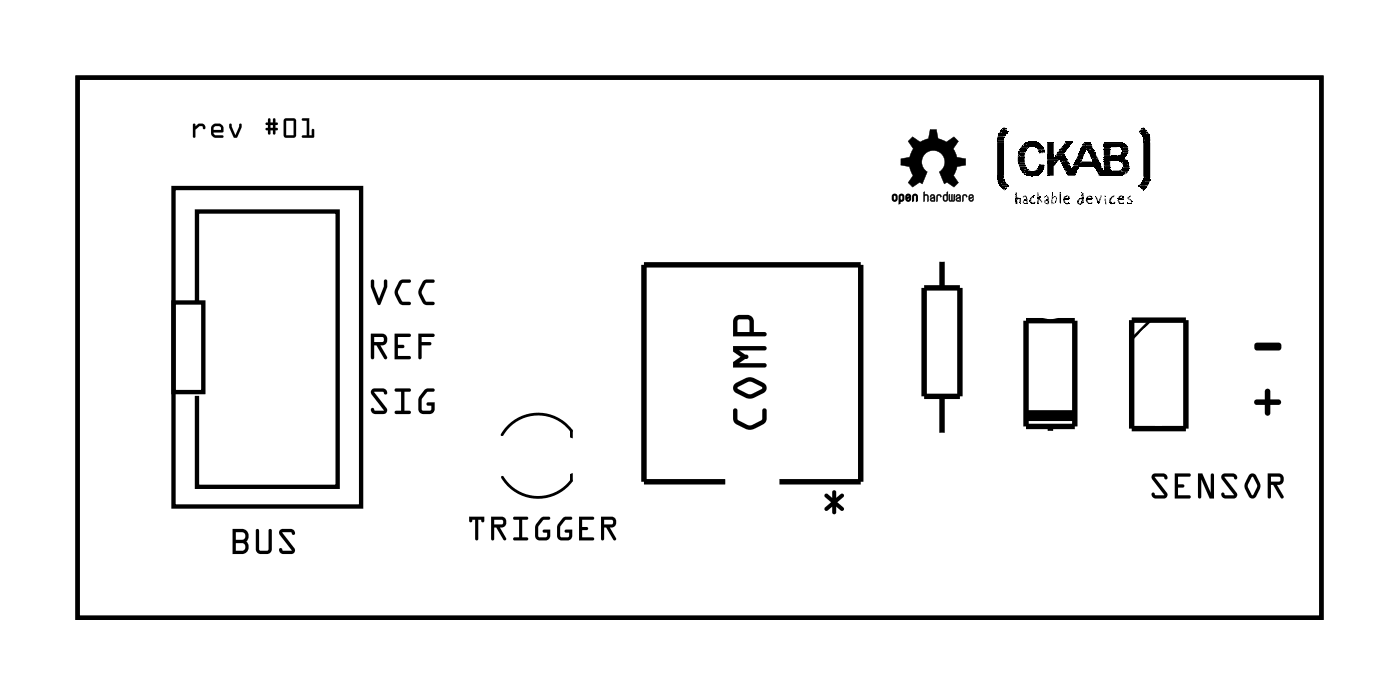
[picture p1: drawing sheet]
<svg xmlns="http://www.w3.org/2000/svg" width="66mm" height="32mm" viewBox="0 0 66 32" stroke-linecap="round" stroke-linejoin="round" font-family="sans-serif">
<path d="M3.6 3.6h58.3v25.3h-58.3zM8.1 8.8h8.8v14.9h-8.8zM8.1 14.2h1.4v4.2h-1.4zM9.2 14.2v-4.3h6.6v12.9h-6.6v-4.3" fill="none" stroke="#000" stroke-width=".2"/>
<g fill="none" stroke="#000" stroke-width=".05">
<path d="M3.6 3.6h58.3v25.3h-58.3zM41.9 9.2h.1v.2l-.1-.1zM42.2 9.1h.1l.1 .2-.1 .1h-.1l-.1 .1zM42.2 9.2h.1v.2l-.1-.1zM42.5 9.1h.1l.1 .1-.2 .2 .2-.1a.12 .12 0 0 1-.1 .1 .12 .12 0 0 1-.1-.1zM42.5 9.2h.1l-.1 .1zM42.8 9.1h.2v.3l-.1-.3-.1 .3z"/>
<circle cx="41.9" cy="9.2" r=".16"/>
</g>
<g fill="#000">
<path d="M42.8 9.1h.2v.3l-.1-.3-.1 .3zM43.3 9v.1l.2 .1v.2l-.1-.3-.1 .3zM43.6 9.1l.2 .1v.2v-.1h-.2l.1 .1h-.1l.2-.2-.1-.1-.1 .1zM43.9 9.1a.1 .1 0 0 1 .2 0 .09 .09 0 0 1 0 .1h-.1l-.1 .2zM44.5 9.1l.1 .3v-.3l.1 .3 .1-.3-.1 .3h-.2zM42.7 6.5l.1-.1 .3 .3 .4-.2 .1-.4h.3l.1 .4 .4 .2 .3-.3 .2 .2-.2 .4 .1 .4h.5v.3l-.4 .1-.2 .4 .2 .4-.2 .2-.3-.3-.1 .1-.3-.6a.54 .54 0 0 0 .2-.8 .54 .54 0 0 0-.9 0 .54 .54 0 0 0 .2 .8l-.3 .6-.1-.1-.3 .3-.2-.2 .2-.4-.2-.4-.4-.1v-.3h.4l.2-.4-.2-.4zM44.8 9.1l.2 .1v.2v-.1h-.2l.2 .1h-.2l.2-.2-.1-.1-.1 .1zM45.1 9.1a.1 .1 0 0 1 .2 0 .09 .09 0 0 1 0 .1h-.1l-.1 .2zM46.7 6.5h.3zM46.7 6.5l.4 .1zM46.7 6.6h.3zM46.7 6.6l.4 .1z"/>
<path d="M46.7 6.7h.4v1.5h-.4zM46.7 8.2h.3zM46.7 8.3h.4zM46.7 8.3l.3 .1zM46.7 8.4h.3zM46.7 8.4h.4zM46.7 6.6h.4h-.1zM46.8 8.2l.3 .1zM46.8 8.4l.3 .1zM46.8 8.5h.2zM46.8 6.3h.1zM46.8 6.3l.3 .1z"/>
<path d="M46.8 6.4h.3zM46.7 6.4h.3zM46.8 6.5h.2zM46.8 8.3h.3zM46.8 8.5l.2 .1zM46.8 8.6h.3zM46.8 8.6h.4zM46.8 6.2l.4 .1zM46.8 6.3h.4zM46.8 6.4l.3 .1zM46.8 6.5h.3zM46.8 8.3h.2z"/>
<path d="M46.8 8.6l.1 .1zM46.8 8.6h.1zM46.8 6.2h.4zM46.9 6.2h.3zM46.9 8.7h.4zM46.9 6.1h.2zM46.9 6.3h.2zM46.9 8.7l.1 .1zM46.9 6.1h.1zM46.9 8.8h.2zM46.9 6.1h.3zM46.9 6.1l.4 .1z"/>
<path d="M46.9 8.6h.3v.1zM47 6l.2 .1zM47 6.1h.2zM47 8.4h.1zM47 8.5h.1zM47 8.3l.1 .1zM47 8.5l.1 .1zM47 8.8l.1 .1zM47 8.9h.1zM47 6h.1zM47 6.4h.1zM47.1 8.7l.1 .1z"/>
<path d="M47.1 8.8h.1zM47.1 6.1h.1zM47.6 9.3h.1zM47.6 9.3h.2zM47.6 9.4h.1zM47.6 9l.2 .3h-.2zM47.6 9.5l.1-.1v.2zM47.7 7.3h.1zM47.7 7.3l.3 .1zM47.7 7.4h.3v.2h-.3zM47.7 7.2h.3v.1h-.2zM47.7 7.6h.3z"/>
<path d="M47.7 7.1h.3zM47.7 7.1l.3 .1zM47.7 7.2h.1zM47.7 7.2h.3zM47.7 7.7l.1-.1zM47.7 7.8h.4zM47.8 7l.2 .1h-.2zM47.7 7.7h.3l.1 .1zM47.8 7.8h.3zM47.8 7.8h.2zM47.8 7h.2zM47.8 7h.3z"/>
<path d="M47.8 7.7h.2zM47.8 7.7l.2 .1zM47.8 7.9h.3zM47.8 9.3h.1l-.1 .2zM47.8 7.8l.2 .1zM47.8 7.9h.1zM47.8 6.9l.1 .1zM47.8 7h.1zM47.8 7.6l.2 .1zM47.8 7.9l.2 .1zM47.9 6.9h.3l-.1 .1zM47.9 7h.1z"/>
<path d="M47.9 6.8l.4 .1zM47.9 7.9h.1zM47.9 8h.1zM47.9 6.8h.9zM47.9 8h.2zM47.9 8l.1 .1zM47.9 6.9l.1 .1zM47.9 8.1h.7zM47.9 9.2h.1zM48 7.9h.2zM48 8.1h.1zM48 9.4v.1h-.1z"/>
<path d="M48 6.7l.2 .1h-.2h-.1zM48 7.9h.1zM48 7.9h.1l-.1 .1zM48 6.7h.1zM48 7h.1zM48 8.1l.1 .1zM48 9.5h.2zM48 8h.2zM48 9.2h.1l.1 .2zM48 6.7h.7zM48 8l.2 .1zM48 9.4h.1z"/>
<path d="M48.1 6.8h.6zM48.1 7.9l.1 .1zM48.1 8h.1zM48.1 6.8h.7zM48.1 8.1h.4zM48.1 6.7h.6zM48.1 8.2h.5zM48.1 6.7h.1zM48.1 8.1h.5zM48.1 8.2h.4zM48.1 9.4l.1 .1zM48.2 6.7l.6 .1z"/>
<path d="M48.2 6.8h.6zM48.2 8.1l.4 .1zM48.2 6.7l.5 .1zM48.2 8h.1zM48.2 8.1h.3zM48.2 8.2h.4zM48.2 6.7h.2zM48.2 6.6l.4 .1zM48.3 6.6h.1zM48.2 8h.3zM48.3 9.5h.1zM48.3 8l.3 .1z"/>
<path d="M48.3 9.3h.1zM48.3 9.3v.2zM48.3 9.2h.1zM48.4 9.5v.1zM48.4 9.5h.1zM48.4 9.2h.1zM48.4 6.7h.3zM48.5 6.8v.1zM48.5 6.9h.1zM48.5 8h.1zM48.5 6.9h.4zM48.5 8.1h.3z"/>
<path d="M48.5 8.2h.1zM48.6 6.8l.3 .1zM48.6 7.9l.1 .1zM48.6 8h.1zM48.6 6.9l.3 .1zM48.6 8.1l.1 .1zM48.6 8.2h.1zM48.6 7h.3h.1zM48.6 7.9h.3zM48.6 7.9h.2h-.2zM48.6 8h.2zM48.6 8.1h.2z"/>
<path d="M48.6 8.1h.1zM48.6 9l.1 .2zM48.6 9.2h.2zM48.6 9.3h.1zM48.6 9.3l.2 .1zM48.7 6.9h.2zM48.7 7h.2zM48.7 7.8l.2 .1zM48.7 7.9h.2zM48.7 8.1h.1zM48.6 9.4l.1 .1zM48.7 7.8h.3z"/>
<path d="M48.7 7.8h.3v.1zM48.7 8h.1zM48.7 9.2l.1 .1zM48.7 7.1h.1zM48.7 7.1l.1 .1zM48.7 7.2h.1zM48.7 7.7l.3 .1h-.3zM48.7 7.8h.2zM48.7 8l.1 .1zM48.7 7l.1 .1zM48.7 9.2h.1zM48.7 7.1h.3z"/>
<path d="M48.8 7.1l.2 .1zM48.8 7.9h.1zM48.8 8h.1zM48.8 7.1l.1 .1zM48.8 9.4v.1zM48.8 7l.2 .1zM48.9 7.1h.1zM48.9 9.2l.1 .1zM49 9.4v.1zM49 9.3l.1 .1zM49 9.4h.1zM49.1 6.7h.1z"/>
<path d="M49.1 6.7h.3zM49.1 6.7h.3v.5h-.3zM49.1 7.2h.2zM49.1 7.2l.3 .1zM49.1 7.3h.2zM49.1 7.3h.3zM49.1 7.4h.8zM49.1 7.4h.6zM49.1 7.4h.5zM49.1 7.4l.5 .1zM49.1 7.5h.5l-.1 .1-.4-.1zM49.1 7.5l.3 .1z"/>
<path d="M49.1 7.6h.3zM49.1 7.6h.4zM49.1 7.6l.4 .1zM49.1 7.7h.4l-.1 .1v.4h-.3zM49.1 8.2h.1zM49.1 9.2v.2zM49.1 9.4l.1 .1-.1 .1zM49.2 6.7h.1zM49.3 9.3v.3zM49.3 7.3h.1zM49.3 9.2h.1l-.1 .1zM49.3 9.5h.1z"/>
<path d="M49.4 7.3h.4zM49.4 7.3h.1zM49.4 9.2h.1zM49.5 7.3l.3 .1zM49.5 9.2v.1zM49.5 9.3v.1zM49.5 7.2h.4l-.1 .1h-.3zM49.6 7.2h.3zM49.6 7.3h.3zM49.6 7.1h.1zM49.6 7h.2l-.2 .1zM49.6 7.4h.4z"/>
<path d="M49.6 7.5h.1zM49.7 7h.3zM49.7 7.1h.1zM49.7 7.5h.2zM49.7 9v.5zM49.7 7h.1zM49.7 7.4l.3 .1zM49.7 7.1l.1 .1zM49.7 7.4h.2zM49.7 7.6h.1zM49.7 7.5l.2 .1zM49.8 6.9l-.1 .1z"/>
<path d="M49.8 7.1h.1zM49.8 6.9h.2zM49.8 7l.1 .1zM49.8 7.3h.1zM49.8 7.6h.2zM49.8 7.7h.2zM49.8 6.8l.1 .1zM49.8 7h.1zM49.8 7.3l.1 .1zM49.8 7.7h.3zM49.8 7l.2 .1zM49.8 7.6l.1 .1z"/>
<path d="M49.8 7.8h.4zM49.8 6.8h.2zM49.8 6.9h.3zM49.8 7.1l.1 .1zM49.8 7.7l.4 .1zM49.8 9.3l.1 .1zM49.8 9.4l.2 .1h-.1zM49.9 6.8h.1zM49.9 7.8h.2zM49.9 7.8l.2 .1h-.2zM49.9 7.2v.1zM49.9 9.2v.1z"/>
<path d="M49.9 9.3h.1zM49.9 9.3h.2zM49.9 6.9h.1zM49.9 7.9h.1zM49.9 7.9l.1 .1zM49.9 9.5h.2zM49.9 6.7h.2l-.2 .1zM49.9 6.7l.1 .1zM49.9 7h.1zM49.9 7.5l.2 .1zM49.9 9.2h.1zM49.9 6.6l.4 .1z"/>
<path d="M49.9 6.8h.2zM49.9 6.9l.1 .1zM49.9 7.6l.2 .1zM50 6.7h.1zM50 6.8h.1zM50 6.8l.1 .1zM50 7.7h.1zM50 8h.1zM50 8.1h.3zM50 8.1h.4zM50 9.2h.1zM50 6.7h.2z"/>
<path d="M50 6.9h.1zM50 7.9h.5zM50 8h.5zM50 8l.5 .1zM50 7.6h.1zM50 8.1l.4 .1zM50 9.3h.1zM50 8.2h.4zM50.1 6.7v.1zM50.1 7.6v.1zM50.1 7.9h.4zM50.1 7.9l.4 .1z"/>
<path d="M50.1 9.2v.1zM50.1 6.7h.2zM50.1 8h.4zM50.1 6.7h.1zM50.1 6.8h.1zM50.1 7.9h.1zM50.3 7.8h.1zM50.3 7.8l.2 .1zM50.3 7.9h.1zM50.3 7.8h.2zM50.3 7.7h.8zM50.3 7.7h1.3z"/>
<path d="M50.3 7.7l1.1 .1zM50.3 8.1h.1zM50.4 7.6h.3zM50.4 7.6h.2zM50.3 7.7l.3-.1zM50.4 7.8h.1zM50.4 7.5l.3 .1zM50.4 7.6h.8zM50.4 7.9h.1zM50.4 7.5h.2zM50.4 7.8h.2zM50.4 7.4h.1z"/>
<path d="M50.5 7.4h.1zM50.5 7.8h.1zM50.5 9.4l.1 .1zM50.5 9.5h.1h-.1zM50.5 7.2h.3zM50.5 7.2h.3v.1l-.1 .1h-.2zM50.5 7.4h.2zM50.5 7.4l.2 .1zM50.5 7.5h.2zM50.5 7.8h1zM50.5 9.4l.1-.1v.1zM50.5 9.5l.2 .1z"/>
<path d="M50.6 7.2h.1zM50.6 7.4h.1zM50.6 7.5h.1zM50.6 7.8h1zM50.6 9.3h.2zM50.6 7.1h.2zM50.6 7.1l.2 .1zM50.6 7.8h.7zM50.6 7l.1 .1zM50.6 7h.2zM50.6 7h.3zM50.7 7h.2z"/>
<path d="M50.7 7.1h.1zM50.7 7.6l.4 .1zM50.6 9.3h.1zM50.6 9.5h.1zM50.7 7.7h.5zM50.7 6.8l.1 .1zM50.7 7l.1 .1zM50.7 7.2h.1zM50.7 9.2l.1 .1zM50.7 9.3h.1zM50.7 9.3h.1v.2zM50.7 9.5h.1z"/>
<path d="M50.7 6.8h.5zM50.7 6.9h.3zM50.7 7h.1zM50.7 6.8h.1zM50.7 6.8h.2zM50.7 6.9h.1zM50.7 7.6h.8zM50.7 9l.1 .2h-.1zM50.8 7.6h.3zM50.8 7.6l.4 .1zM50.8 6.7h.3zM50.8 6.7h.1z"/>
<path d="M50.8 7.1h.1zM50.8 6.9h.2zM50.8 7h.1zM50.8 6.8h.4v.1zM50.9 6.8h.2zM50.9 6.9l.1 .1zM50.9 6.7h.1zM50.9 6.8h.3zM50.9 9.3l.2 .2h-.1zM50.9 6.7l.2 .1zM50.9 9.3h.1zM50.9 9.3h.2z"/>
<path d="M50.9 6.7h.2zM51 7h.2zM51 7h.1zM51 7h.3zM51 6.7h.1zM51 7.1h.3zM51 7.1h.1zM51 9.3h.2zM51 9.5h.2zM51 6.9h.2zM51 6.9l.2 .1zM51 7.1l.3 .1z"/>
<path d="M51 9.5l.2 .1zM51 7l.3 .1zM51 7.2h.3zM51 7.2l.4 .1zM51.1 7.1h.2zM51 9.2h.1zM51.1 7.2h.2zM51.1 7.2l.2 .1zM51.1 7.3h.3zM51.1 7.3h.3l.1 .1h-.4zM51.1 9.5h.1zM51.1 9.2h.1z"/>
<path d="M51.1 7h.2zM51.1 7.4h.1zM51.1 7.4h.2zM51.1 9.2l.1 .1zM51.1 9.3h.1zM51.2 7.4h.1zM51.2 7.7h.4zM51.2 7.5h.2zM51.2 7.5l.3 .1zM51.2 7.6l.3 .1zM51.2 7.5h.3zM51.2 7.6h.3z"/>
<path d="M51.3 7.6h.3zM51.3 7.7h.3zM51.3 7.4l.1 .1zM51.3 7.8h.2zM51.3 7.4l.2 .1zM51.3 7.8l.1 .1zM51.3 7.9h.4zM51.4 7.9h.1zM51.4 7.9h.3zM51.4 9.2l.1 .2zM51.4 7.5h.1zM51.4 7.7l.2 .1z"/>
<path d="M51.4 7.9l.3 .1zM51.4 8h.2zM51.4 8h.6zM51.4 8h.3zM51.4 7.8h.2v.1zM51.4 8l.6 .1zM51.4 8.1h.2h-.1zM51.4 9.4l.1 .1zM51.4 9.5h.1zM51.5 8.1h1zM51.5 8.2h.1zM51.5 7.8h.1z"/>
<path d="M51.5 7.9h.2zM51.5 9.3v.2zM51.6 8.1h1zM51.6 8.2h1zM51.6 9.2v.1zM51.6 8.2h1.1zM51.6 8.1l1 .1zM51.6 8.2h.9zM51.6 8h.2zM51.7 8h.3zM51.7 6.7h.6zM51.7 6.7h.9z"/>
<path d="M51.7 6.7h.9l-.9 .1zM51.7 6.8h1zM51.7 6.8h1.1zM51.7 6.8l.8 .1zM51.7 6.9h.3zM51.7 6.9h.3v.1zM51.7 7h.3zM51.7 7h.3v.3h-.3zM51.7 7.3h.7zM51.7 7.4h.8zM51.7 7.4l1 .1zM51.7 7.5h.8z"/>
<path d="M51.7 7.5h.9zM51.7 7.5h1.1zM51.7 7.5h1zM51.7 7.6h.3zM51.7 7.6h.3v.1h-.2zM51.7 7.8h.3zM51.7 7.9h.3zM51.8 7.3h.3zM51.8 7.7h.2v.1h-.2zM51.8 7.8h.2v.1zM51.8 7.9l.2 .1zM51.8 6.7l1 .1z"/>
<path d="M51.8 7.3l.2 .1zM51.8 8h.2zM51.8 9.3l.1 .3h-.1zM52 6.9h.3zM52 8h.1zM52 9.5h.1zM52 7.3l.7 .1zM52 8h.5zM52 9.3h.1v.2h-.1zM52 9.5h.2zM52.1 8l.3 .1zM52.1 9.5h.1z"/>
<path d="M52.1 9.2v.1zM52.1 7.3h.6zM52.1 7.3h.2zM52.1 9.2h.1zM52.2 9.5h.1zM52.3 7.3h.1zM52.4 6.7h.2zM52.4 6.9h.5zM52.4 9.3h.1zM52.4 9.3h.3zM52.4 9.4l.1 .1zM52.4 7.3h.1z"/>
<path d="M52.4 7.5l.5 .1zM52.4 8l.1 .1zM52.5 7.3h.1zM52.5 9.5h.1zM52.5 9.5h.2zM52.5 6.9h.1zM52.5 7.2l.1 .1zM52.5 6.8l.3 .1zM52.5 7.4h.1zM52.5 7.5h.1zM52.5 7.6h.1zM52.5 8.1h.1z"/>
<path d="M52.5 9.2h.1l-.2 .1zM52.5 9.5l.1 .1zM52.5 6.9l.3 .1zM52.5 7.2h.2zM52.1 8l.5-.1zM52.5 8l.1 .1zM52.5 8.2h.1zM52.5 9.3h.1zM52.6 7.9h.3zM52.6 8h.3zM52.6 6.9l.3 .1zM52.6 7h.3z"/>
<path d="M52.6 7.5h.1zM52.6 7l.3 .1zM52.6 7.1h.3zM52.6 7.2h.3zM52.6 7.5h.2zM52.6 8.1h.1zM52.6 6.7h.1zM52.6 7h.2zM52.6 7.6h.3v.1h-.3zM52.6 7.9l.3 .1zM52.6 8.1h.3zM52.6 9.2h.1z"/>
<path d="M52.6 9.5h.1zM52.6 7.1l.3 .1h-.3zM52.6 7.3h.1zM52.6 7.3h.2zM52.6 7.6h.3zM52.6 7.7l.3 .1zM52.6 7.8h.3l-.2 .1zM52.6 8.1l.1 .1zM52.6 9.3l.1-.1v.1zM52.7 7.3h.1zM52.7 7.6h.2zM52.7 8h.2z"/>
<path d="M52.7 8.1v.1zM52.7 7.5h.1zM52.7 6.8h.1zM52.7 7.2l.1 .1zM52.7 8.1h.1zM52.8 9.5h.1zM52.8 9.5h.2zM52.9 9.2h.1l-.1 .1zM52.9 9.3l.2 .1zM52.9 9.2h.1zM53 9.4l.1 .1zM53.4 8.7h.1z"/>
<path d="M53.4 6.1l.3 .1zM53.4 6.2h.3h-.3zM53.4 8.7h.3zM53.4 8.7l.1 .1zM53.4 8.6h.3zM53.4 6.1h.2zM53.5 6.2h.3v.1zM53.5 6.2l.2 .1zM53.5 6.1h.2zM53.5 6.2h.3zM53.5 6.3h.3zM53.5 6.3h.2z"/>
<path d="M53.5 8.6h.2zM53.5 8.8h.2zM53.5 6l.2 .1zM53.5 6.1h.1zM53.5 8.6h.4zM53.5 8.6h.3zM53.5 8.7h.2zM53.5 8.7l.1 .1zM53.5 6.3l.1 .1zM53.5 8.5h.2zM53.5 8.8l.1 .1zM53.5 8.5h.4z"/>
<path d="M53.6 6.4h.3zM53.6 8.4h.3zM53.5 6h.2zM53.6 6.5h.3zM53.6 6.6h.3zM53.6 6.7h.3zM53.6 6.7h.3v1.6h-.3zM53.6 8.4h.1zM53.6 8.9h.1zM53.6 6.4h.1zM53.6 6.4l.3 .1zM53.6 6.5h.3v.1h-.3z"/>
<path d="M53.6 8.3h.1zM53.6 8.4l.3 .1zM53.6 8.5h.3zM53.6 6.3l.3 .1zM53.6 8.7l.1 .1zM53.7 6.1l.1 .1zM53.7 6.6l.2 .1zM53.7 8.3l.2 .1zM53.7 6.6h.2zM53.7 8.4h.2zM53.7 6.4h.2zM53.7 8.6h.1z"/>
<path d="M53.7 8.7h.1zM53.7 6.3h.2zM53.7 8.6l.1 .1zM53.8 6.3h.1zM58.8 18.7h.5v-.4a.13 .13 0 0 1 .1-.1 .13 .13 0 0 1 .1 .1v.4h.4a.13 .13 0 0 1 .1 .1 .13 .13 0 0 1-.1 .2h-.4v.3a.13 .13 0 0 1-.1 .2 .13 .13 0 0 1-.1-.2v-.3h-.4zM58.8 16.1l1.1-.1a.19 .19 0 0 1 .2 .2 .19 .19 0 0 1-.2 .2h-1l-.1-.1zM38.7 23.1h.1l.2 .2v-.2a.09 .09 0 0 1 .1-.1 .09 .09 0 0 1 .1 .1v.2l.2-.2a.09 .09 0 0 1 .1 0 .1 .1 0 0 1 0 .2l-.3 .2 .3 .3a.09 .09 0 0 1 0 .1 .09 .09 0 0 1-.1 0l-.2-.2v.3a.09 .09 0 0 1-.1 .1 .09 .09 0 0 1-.1-.1v-.3l-.2 .2a.09 .09 0 0 1-.1 0 .09 .09 0 0 1 0-.1l.3-.3-.3-.2z"/>
<path d="M9.1 5.8l.1 .1 .1-.1a.22 .22 0 0 1 .2 0 .22 .22 0 0 1 .1 .2l-.1 .1v-.2h-.1l-.2 .2v.3l-.1 .1zM9.1 5.8v.6h.1v-.3l.2-.2 .2 .1a.16 .16 0 0 0 0-.1 .16 .16 0 0 0-.1-.1l-.3 .1-.1-.1zM9.9 5.9l.2-.1 .3 .1 .1 .3h-.5l.1 .1h.3l.1 .1-.4 .1-.1-.1zM9.9 5.9l.1 .5 .1 .1 .4-.1-.1-.1h-.3l-.1-.1h.5l-.1-.3-.3-.1zM10 6v.1h.4l-.1-.2zM10 6l.3-.1 .1 .2h-.4zM10.8 5.8h.1l.1 .5 .2-.5h.1l-.2 .6h-.2l-.2-.4zM10.8 5.8l.1 .6h.2l.2-.6h-.1l-.2 .5-.1-.5zM12.6 5.6h.1v.1h.1v-.1l.1-.1v.2l.1 .1-.1 .1v.1h.1l-.1 .1v.2h-.1v-.2h-.1v.2h-.1v-.2h-.2l.2-.1v-.1l-.2-.1 .2-.1zM12.6 5.6v.1l-.2 .1 .2 .1v.1l-.2 .1h.2v.2l.1-.2h.1l.1 .2v-.2l.1-.1h-.1v-.1l.1-.1-.1-.1v-.2l-.1 .2h-.1v-.1zM12.7 5.9v.1h.1v-.1zM12.7 5.9h.1v.1h-.1zM13.3 5.6l.5-.1 .1 .1v.7l-.1 .1h-.5zM13.3 5.6v.8h.5l.1-.1v-.7l-.1-.1zM13.4 5.7v.6h.4v-.6zM13.4 5.7h.4v.6h-.4zM14.2 5.6l.3-.1v.8h.1v-.2l.1-.1v.5l-.6-.1 .1-.1h.2v-.6h-.2zM14.2 5.6v.1h.2v.6h-.2l-.1 .1h.6v-.4l-.1 .1v.2h-.1v-.8z"/>
<path d="M9.1 5.8l.1 .1 .1-.1a.22 .22 0 0 1 .2 0 .22 .22 0 0 1 .1 .2l-.2-.1-.2 .2v.3l-.1 .1zM9.9 5.9l.2-.1 .3 .1 .1 .3h-.5l.1 .1h.3l.1 .1-.4 .1-.1-.1zM10 6v.1h.4l-.1-.2zM10.8 5.8h.1l.1 .5 .2-.5h.1l-.2 .6h-.2zM12.6 5.6h.1v.1h.1l.1-.2v.2l.1 .1-.1 .1v.1h.1l-.1 .1v.2l-.1-.2h-.1l-.1 .2v-.2h-.2l.2-.1v-.1l-.2-.1 .2-.1zM12.7 5.9v.1h.1v-.1zM13.3 5.6l.5-.1 .1 .1v.7l-.1 .1h-.5zM13.4 5.7v.6h.4v-.6zM14.2 5.6l.3-.1v.8h.1v-.2l.1-.1v.5l-.6-.1 .1-.1h.2v-.6h-.2z"/>
<path d="M17.4 18.2h.5l.2 .1v.2l-.2-.2-.4 .1 .6 .8-.1 .2h-.4l-.2-.1 .1-.2 .1 .1h.4l-.6-.7zM17.4 18.2v.3l.6 .7h-.4l-.1-.1-.1 .2 .2 .1h.4l.1-.2-.6-.8 .5-.1 .1 .2v-.2l-.2-.1zM18.5 18.2h.8l-.1 .1h-.2v.9h.2v.2l-.7-.1v-.1h.3v-.9h-.3zM18.5 18.2v.1h.3v.9h-.3v.1l.7 .1v-.2h-.2v-.9h.2l.1-.1zM19.9 18.3l.2-.1h.3l-.1 .1-.3 .1-.2 .3v.5h.4v-.2h-.2v-.1l.4-.1v.4l-.2 .2h-.5l-.1-.2v-.6zM19.9 18.3a.8 .8 0 0 0-.2 1.1h.5l.2-.2v-.4h-.3l-.1 .2h.2v.2h-.4v-.6l.2-.2 .4-.1-.3-.1z"/>
<path d="M17.4 15.6h.5a.28 .28 0 0 1 .2 .3 .28 .28 0 0 1-.3 .3l.3 .6h-.1l-.4-.6h-.1v.5l-.1 .1zM17.4 15.6v1.2l.1-.1v-.5h.1l.4 .6h.1l-.3-.6a.28 .28 0 0 0 .4-.3 .28 .28 0 0 0-.3-.3zM17.5 15.8v.2h.5l-.1-.2zM17.5 15.8h.4l.1 .2h-.5zM18.5 15.6l.8 .1-.1 .1h-.6v.3l.4 .1-.4 .1v.4h.6v.1h-.7zM18.5 15.6v1.2h.7v-.1h-.6v-.4l.4-.1-.4-.1v-.3h.6l.1-.1zM19.6 15.6h.7l.1 .1-.1 .1h-.5v.2h.3l.1 .1-.1 .1h-.3v.5l-.1 .1-.1-.1zM19.6 15.6v1.1l.1 .1 .1-.1v-.5h.3l.1-.1-.1-.1h-.3v-.2h.5l.1-.1-.1-.1z"/>
<path d="M17.4 13.1h.1v.3l.3 .6 .2-.6v-.3h.1v.3l-.3 .9-.1-.1-.3-.8zM17.4 13.1v.3l.3 .8 .1 .1 .3-.9v-.3h-.1v.3l-.2 .6-.3-.6v-.3zM18.7 13.2l.2-.1h.4l-.1 .1-.3 .1-.2 .4 .2 .4h.3v.2h-.4l-.3-.5v-.2zM18.7 13.2l-.2 .3a.71 .71 0 0 0 .3 .8h.4l.1-.1-.4-.1-.2-.5 .2-.3 .4-.1-.4-.1zM19.8 13.2l.2-.1h.4l-.1 .1-.3 .1-.2 .4 .2 .4h.3v.2h-.4l-.3-.5v-.2zM19.8 13.2l-.2 .3a.71 .71 0 0 0 .3 .8h.4l.1-.1-.4-.1-.2-.5 .2-.3 .4-.1-.4-.1z"/>
<path d="M17.4 18.2h.5l.2 .1v.2l-.1-.1h-.5l.6 .8-.1 .2h-.4l-.2-.1 .1-.2 .1 .1h.4l-.6-.7zM18.5 18.2h.8l-.1 .1h-.2v.9h.2v.2l-.7-.1v-.1h.3v-.9h-.3zM19.9 18.3l.2-.1 .3 .1-.4 .1-.2 .2v.6h.4v-.2h-.2v-.1l.4-.1v.4l-.2 .2h-.4l-.1-.1-.1-.1a.82 .82 0 0 1 .3-.9z"/>
<path d="M17.4 15.6h.5a.28 .28 0 0 1 .2 .3 .28 .28 0 0 1-.3 .3l.3 .6h-.1l-.4-.6h-.1v.5l-.1 .1zM17.5 15.8v.2h.5l-.1-.2zM18.5 15.6l.8 .1-.1 .1h-.6v.3l.4 .1-.4 .1v.4h.6v.1h-.7zM19.6 15.6h.7l.1 .1-.1 .1h-.5v.2h.3l.1 .1-.1 .1h-.3v.5l-.1 .1-.1-.1z"/>
<path d="M17.4 13.1h.1v.3l.3 .6 .2-.6v-.3h.1v.3l-.3 .9-.1-.1-.3-.8zM18.7 13.2l.2-.1h.4l-.1 .1-.3 .1-.3 .4 .3 .4h.3l.1 .1-.1 .1a.55 .55 0 0 1-.7-.6zM19.8 13.2l.2-.1h.4l-.1 .1-.3 .1-.2 .4 .2 .4h.3l.1 .1-.1 .1a.55 .55 0 0 1-.7-.6z"/>
<path d="M41.8 9.2a.16 .16 0 0 0 .3 0 .16 .16 0 0 0-.3 0zM41.9 9.2h.1v.2l-.1-.1z"/>
<path d="M42.2 9.1l-.1 .4 .1-.1h.1l.1-.1-.1-.2zM42.2 9.2h.1v.2l-.1-.1z"/>
<path d="M42.5 9.1v.2a.12 .12 0 0 0 .1 .1 .12 .12 0 0 0 .1-.1l-.2 .1 .2-.2-.1-.1zM42.5 9.2h.1l-.1 .1z"/>
<path d="M43.3 9v.1l.2 .1v.2v.1l-.1-.3-.1 .3zM43.3 9v.4l.1-.3 .1 .3v-.2l-.2-.1z"/>
<path d="M43.6 9.1h.2v.3v.1v-.2l-.2 .1h.2h-.2v-.1l.2-.1h-.1l-.1 .1zM43.6 9.1v.1l.1-.1 .1 .1-.2 .1v.1h.1l-.1-.1h.2v.1v-.2z"/>
<path d="M43.9 9.1h.2v.1h-.1l-.1 .3zM43.9 9.1v.3l.1-.2h.1l-.1-.1z"/>
<path d="M44.2 9.1h.2v-.1v.3a.11 .11 0 0 1-.1 .1 .11 .11 0 0 1-.1-.1zM44.3 9.2v.1v.1l.1-.2z"/>
<path d="M44.2 9.1h.2v-.1v.3a.12 .12 0 0 1-.1 .1 .12 .12 0 0 1-.1-.1zM44.2 9.1v.3h.2v-.4v.1zM44.3 9.2l-.1 .1 .1 .1 .1-.2zM44.3 9.2h.1l-.1 .2h-.1z"/>
<path d="M44.5 9.1l.1 .3v-.3l.1 .3 .1-.3-.1 .3h-.2zM44.5 9.1v.3h.2l.1-.3-.1 .3-.1-.3v.3z"/>
<path d="M42.7 6.5l-.1 .1 .2 .4-.2 .4h-.4v.3l.4 .1 .2 .4-.2 .4 .2 .2 .3-.3 .1 .1 .3-.6a.55 .55 0 0 1-.2-.7 .55 .55 0 0 1 .7-.2 .55 .55 0 0 1 .3 .7l-.3 .2 .3 .6 .1-.1 .3 .3 .2-.2-.2-.4 .1-.4 .5-.1v-.3h-.5l-.1-.4 .2-.4-.2-.2-.3 .3-.4-.2-.1-.4h-.3l-.1 .4-.4 .2-.3-.3zM42.7 6.5l.1-.1 .3 .3 .4-.2 .1-.4h.3l.1 .4 .4 .2 .3-.3 .2 .2-.2 .4 .1 .4h.5v.3l-.4 .1-.2 .4 .2 .4-.2 .2-.3-.3-.1 .1-.3-.5a.54 .54 0 0 0 .2-.9 .54 .54 0 0 0-.9 0 .54 .54 0 0 0 .2 .9l-.3 .5-.1-.1-.3 .3-.2-.2 .2-.4-.2-.4-.4-.1v-.3h.4l.2-.4-.2-.4z"/>
<path d="M44.8 9.1h.2v.3v.1v-.2h-.1l.1 .1h-.2v-.1l.2-.1h-.1l-.1 .1zM44.8 9.1v.1l.1-.1 .1 .1-.2 .1v.1h.2l-.2-.1h.2v.1v-.2z"/>
<path d="M45.1 9.1h.2v.1h-.1l-.1 .3zM45.1 9.1v.3l.1-.2h.1v-.1z"/>
<path d="M45.4 9.1h.2v.1l-.1 .2 .1-.1a.12 .12 0 0 1-.1 .1 .12 .12 0 0 1-.1-.1zM45.5 9.2v.1l.1-.1z"/>
<path d="M45.4 9.1l.2 .1-.1 .1 .1 .1v-.1v.1h-.2zM45.4 9.1v.2a.11 .11 0 0 0 .1 .1 .11 .11 0 0 0 .1-.1l-.1 .1-.1-.1 .2-.1v-.1zM45.5 9.2v.1l.1-.1zM45.5 9.2h.1l-.2 .1z"/>
<path d="M58.8 18.7h.5v-.4a.13 .13 0 0 1 .1-.1 .13 .13 0 0 1 .1 .1v.4h.4a.13 .13 0 0 1 .1 .1 .13 .13 0 0 1-.1 .2h-.4v.3a.13 .13 0 0 1-.1 .2 .13 .13 0 0 1-.1-.2v-.3h-.4zM58.8 18.7l.1 .3h.4v.3a.13 .13 0 0 0 .1 .2 .13 .13 0 0 0 .1-.2v-.3h.4a.13 .13 0 0 0 .1-.2 .13 .13 0 0 0-.1-.1h-.4v-.4a.13 .13 0 0 0-.1-.1 .13 .13 0 0 0-.1 .1v.4z"/>
<path d="M58.8 16.1l1.1-.1a.19 .19 0 0 1 .2 .2 .19 .19 0 0 1-.2 .2h-1l-.1-.1zM58.8 16.1v.2l.1 .1h1a.19 .19 0 0 0 .2-.2 .19 .19 0 0 0-.2-.2z"/>
<path d="M10.9 24.8h.6l.1 .2-.1 .4 .2 .2-.2 .3h-.6zM10.9 24.8v1.1h.4a.34 .34 0 0 0 .3-.2 .34 .34 0 0 0-.1-.3 .34 .34 0 0 0 .1-.4 .34 .34 0 0 0-.3-.2zM11.1 25.4v.4h.2a.18 .18 0 0 0 .2-.2 .18 .18 0 0 0-.2-.2zM11.1 25.4h.2a.18 .18 0 0 1 .2 .2 .18 .18 0 0 1-.2 .2h-.2zM11.1 24.9v.4h.2a.18 .18 0 0 0 .2-.2 .18 .18 0 0 0-.2-.2zM11.1 24.9h.2a.18 .18 0 0 1 .2 .2 .18 .18 0 0 1-.2 .2h-.2zM12 24.8h.1v.9l.1 .1 .4-.1v-.9h.1v.9l-.1 .2h-.5l-.1-.1zM12 24.8v1l.1 .1h.5l.1-.2v-.9h-.1v.9l-.4 .1-.1-.1v-.9zM13.1 24.8h.5l.2 .1v.2l-.2-.2h-.4l.6 .8-.1 .2h-.4l-.2-.1 .1-.1 .1 .1h.4l-.6-.8zM13.1 24.8v.2l.6 .8h-.4l-.1-.1-.1 .1 .2 .1h.4l.1-.2-.6-.8h.4l.2 .2v-.2l-.2-.1z"/>
<path d="M10.9 24.8h.6l.1 .2 .1 .1a.3 .3 0 0 0 0 .5l-.1 .2-.1 .1h-.6zM11.1 25.4v.4h.2a.18 .18 0 0 0 .2-.2 .18 .18 0 0 0-.2-.2zM11.1 24.9v.4h.2a.18 .18 0 0 0 .2-.2 .18 .18 0 0 0-.2-.2zM12 24.8h.1v.9l.1 .1 .4-.1v-.9h.1v.9l-.1 .2h-.5l-.1-.1zM13.1 24.8h.5l.2 .1v.2l-.2-.2h-.4l.6 .8-.1 .2h-.4l-.2-.1 .1-.1 .1 .1h.4l-.6-.8z"/>
<path d="M22 24.2h.7v.3l-.1-.2h-.2v1l-.1-.1v-.9h-.2l-.1 .2zM22 24.2v.3l.1-.2h.2v.9l.1 .1v-1h.2l.1 .2v-.3zM23 24.2h.5a.26 .26 0 0 1 .2 .3 .26 .26 0 0 1-.3 .2l.3 .6h-.1l-.3-.6h-.1v.5l-.1 .1zM23 24.2l.1 1.1 .1-.1v-.5h.1l.3 .6h.1l-.3-.6a.26 .26 0 0 0 .3-.2 .26 .26 0 0 0-.2-.3zM23.2 24.3v.3l.4-.1-.1-.2zM23.2 24.3h.3l.1 .2-.4 .1zM24.1 24.2h.7l-.1 .1h-.2v.9h.2v.1h-.6v-.1h.2v-.9h-.2zM24.1 24.2v.1h.2v.9h-.2v.1h.6v-.1h-.2v-.9h.2l.1-.1zM25.3 24.3l.2-.1h.3l-.1 .1-.2 .1-.3 .3 .1 .5 .3-.1v-.2h-.1v-.1h.3v.4l-.1 .1h-.5l-.1-.1v-.6zM25.3 24.3a.74 .74 0 0 0-.1 1h.5l.1-.2v-.3h-.3l-.1 .1h.2v.2h-.4l.1-.5 .2-.3h.3l-.3-.1zM26.4 24.3l.1-.1h.3v.1l-.3 .1-.2 .3v.5l.4-.1v-.2h-.2v-.1h.3v.4l-.1 .1h-.5l-.1-.1v-.6zM26.4 24.3a.74 .74 0 0 0-.2 1h.5l.1-.2v-.3h-.3v.1h.2v.2h-.4v-.5l.2-.3h.3l-.3-.1zM27.1 24.2h.7v.1h-.5v.4l.3 .1h-.3v.4h.5v.1h-.7zM27.1 24.2v1.1h.7v-.1h-.5v-.4h.3l-.3-.1v-.4h.5v-.1zM28.2 24.2h.5a.26 .26 0 0 1 .2 .3 .26 .26 0 0 1-.3 .2l.3 .6h-.1l-.4-.6h-.1v.5l-.1 .1zM28.2 24.2v1.1l.1-.1v-.5h.1l.3 .6h.2l-.3-.6a.26 .26 0 0 0 .3-.2 .26 .26 0 0 0-.2-.3zM28.3 24.3v.3l.4-.1v-.2zM28.3 24.3h.4v.2l-.4 .1z"/>
<path d="M22 24.2h.7v.3l-.1-.2h-.2v1l-.1-.1v-.9h-.2l-.1 .2zM23 24.2h.5a.26 .26 0 0 1 .2 .3 .26 .26 0 0 1-.3 .2l.3 .6h-.1l-.3-.6h-.1v.5l-.1 .1zM23.2 24.3v.3l.4-.1-.1-.2zM24.1 24.2h.7l-.1 .1h-.2v.9h.2v.1h-.6v-.1h.2v-.9h-.2zM25.3 24.3l.2-.1 .3 .1h-.3l-.2 .3-.1 .5 .4 .1v-.3h-.1l-.1-.1h.4v.4l-.1 .1h-.4l-.2-.1v-.1a.76 .76 0 0 1 .2-.8zM26.4 24.3l.1-.1 .3 .1h-.3l-.2 .3v.5l.3 .1 .1-.3h-.2v-.1h.3v.4l-.1 .1h-.4l-.1-.1-.1-.1a.76 .76 0 0 1 .3-.8zM27.1 24.2h.7v.1h-.5v.4l.3 .1h-.3v.4h.5v.1h-.7zM28.2 24.2h.5a.26 .26 0 0 1 .2 .3 .26 .26 0 0 1-.3 .2l.3 .6h-.1l-.4-.6h-.1v.5l-.1 .1zM28.3 24.3v.3l.4-.1v-.2z"/>
<path d="M34.4 19.2h.2v.5l.5 .2 .6-.2v-.5a.1 .1 0 0 1 .1-.1 .1 .1 0 0 1 .1 .1v.4a.93 .93 0 0 1-1 .5l-.5-.3zM34.4 18l.7-.3 .7 .2a.27 .27 0 0 1 0 .5l-.5 .3h-.3l-.6-.3v-.2zM34.6 18.1v.1l.5 .3 .6-.3-.6-.3zM34.4 16.2h1.4a.1 .1 0 0 1 .1 .1 .1 .1 0 0 1-.1 .1h-1.2l.3 .2a.11 .11 0 0 1 .2 .1 .11 .11 0 0 1-.2 .1l-.3 .2h1.2a.1 .1 0 0 1 .1 .1 .1 .1 0 0 1-.1 .1h-1.4v-.2l.3-.3-.3-.2zM34.4 14.8l.3-.1 .4 .1 .2 .1v.7h.5a.1 .1 0 0 1 .1 .1 .1 .1 0 0 1-.1 .1h-1.4v-.7zM34.6 15v.6h.5v-.6z"/>
<path d="M34.4 19.2h.2v.5l.5 .2 .6-.2v-.5a.1 .1 0 0 1 .1-.1 .1 .1 0 0 1 .1 .1v.5l-.1 .1-.7 .3-.7-.3zM34.4 19.2v.6l.5 .3a.93 .93 0 0 0 1-.5v-.4a.1 .1 0 0 0-.1-.1 .1 .1 0 0 0-.1 .1v.5l-.6 .2-.5-.2v-.5zM34.4 18l.7-.3 .7 .2a.27 .27 0 0 1 0 .5l-.5 .3h-.3l-.6-.3v-.2zM34.4 18v.2v.2l.6 .3h.3l.5-.3a.26 .26 0 0 0 0-.5l-.7-.2zM34.6 18.1l.5 .4 .6-.3-.6-.3zM34.6 18.1l.5-.2 .6 .3-.6 .3-.5-.3zM34.4 16.2h1.4a.1 .1 0 0 1 .1 .1 .1 .1 0 0 1-.1 .1h-1.2l.3 .2a.11 .11 0 0 1 .2 .1 .11 .11 0 0 1-.2 .1l-.3 .2h1.2a.1 .1 0 0 1 .1 .1 .1 .1 0 0 1-.1 .1h-1.4v-.2l.3-.3-.3-.2zM34.4 16.2v.3l.3 .2-.3 .3v.2h1.4a.1 .1 0 0 0 .1-.1 .1 .1 0 0 0-.1-.1h-1.2l.3-.2a.11 .11 0 0 0 .2-.1 .11 .11 0 0 0-.2-.1l-.3-.2h1.2a.1 .1 0 0 0 .1-.1 .1 .1 0 0 0-.1-.1zM34.4 14.8l.3-.1 .4 .1 .2 .1v.7l.5-.1a.11 .11 0 0 1 .1 .2 .1 .1 0 0 1-.1 .1h-1.4v-.7zM34.4 14.8v.3v.7h1.4a.1 .1 0 0 0 .1-.1 .1 .1 0 0 0-.1-.1h-.5v-.7l-.2-.1h-.4zM34.6 15v.6h.5v-.6zM34.6 15h.5v.6h-.5z"/>
<path d="M38.7 23.1h.1l.2 .2v-.2a.09 .09 0 0 1 .1-.1 .09 .09 0 0 1 .1 .1v.2l.2-.2a.09 .09 0 0 1 .1 0 .1 .1 0 0 1 0 .2l-.3 .2 .3 .3a.09 .09 0 0 1 0 .1 .09 .09 0 0 1-.1 0l-.2-.2v.3a.09 .09 0 0 1-.1 .1 .09 .09 0 0 1-.1-.1v-.3l-.2 .2a.09 .09 0 0 1-.1 0 .09 .09 0 0 1 0-.1l.3-.3-.3-.2zM38.7 23.1v.2l.3 .2-.3 .3a.09 .09 0 0 0 0 .1 .09 .09 0 0 0 .1 0l.2-.2v.3a.09 .09 0 0 0 .1 .1 .09 .09 0 0 0 .1-.1v-.3l.2 .2a.09 .09 0 0 0 .1 0 .09 .09 0 0 0 0-.1l-.3-.3 .3-.2a.09 .09 0 0 0 0-.1 .09 .09 0 0 0-.1-.1l-.2 .2v-.2a.09 .09 0 0 0-.1-.1 .09 .09 0 0 0-.1 .1v.2l-.2-.2z"/>
<path d="M54 22.2h.5l.2 .1-.1 .2-.1-.2-.4 .1 .6 .7-.1 .2h-.4l-.2-.1v-.1l.2 .1h.4l-.6-.7zM54 22.2v.2l.6 .8h-.4l-.2-.1v.1l.2 .1h.4l.1-.2-.6-.8h.4l.1 .2 .1-.2-.2-.1zM55.1 22.2h.7l-.1 .1h-.5v.4l.3 .1h-.3v.4h.6v.1h-.7zM55.1 22.2v1.1h.7v-.1h-.6v-.4h.3l-.3-.1v-.4h.5l.1-.1zM56.1 22.2h.2l.4 .9v-.9h.1h.1v1.1h-.2l-.4-.9v.9h-.1zM56.1 22.2l.1 1.1h.1v-.9l.4 .9h.2v-1.1h-.2v.9l-.4-.9zM57.3 22.2h.5l.2 .1-.1 .2-.1-.2-.4 .1 .6 .7-.1 .2h-.5l-.1-.1v-.1l.1 .1h.4l-.5-.7zM57.3 22.2v.2l.5 .8h-.4l-.1-.1v.1l.1 .1h.5l.1-.2-.6-.8h.4l.1 .2 .1-.2-.2-.1zM58.6 22.2h.1h.1l.3 .5-.2 .5a.2 .2 0 0 1-.4 0l-.2-.4zM58.6 22.2l-.3 .6 .2 .4a.2 .2 0 0 0 .4 0l.2-.5-.3-.5h-.1zM58.7 22.3l-.2 .5 .2 .4 .2-.4zM58.7 22.3l.2 .5-.2 .4-.2-.4zM59.4 22.2h.5a.27 .27 0 0 1 .3 .3 .27 .27 0 0 1-.4 .2l.4 .6h-.1l-.4-.6h-.1v.6h-.1zM59.4 22.2l.1 1.1h.1v-.6h.1l.3 .6h.2l-.4-.6a.27 .27 0 0 0 .4-.2 .27 .27 0 0 0-.3-.3zM59.6 22.3v.3l.4-.1v-.2zM59.6 22.3h.4v.2l-.4 .1z"/>
<path d="M54 22.2h.5l.2 .1-.1 .2-.1-.2h-.4l.6 .8-.1 .2h-.4l-.2-.1v-.1l.2 .1h.4l-.6-.8zM55.1 22.2h.7l-.1 .1h-.5v.4l.3 .1h-.3v.4h.6v.1h-.7zM56.1 22.2h.2l.4 .9v-.9h.2v1.1h-.2l-.4-.9v.9h-.1zM57.3 22.2h.5l.2 .1-.1 .2-.1-.2h-.4l.6 .8-.1 .2h-.5l-.1-.1v-.1l.1 .1h.4l-.5-.8zM58.6 22.2h.1h.1l.3 .5-.2 .5a.2 .2 0 0 1-.4 0l-.2-.4zM58.7 22.3l-.2 .5 .2 .4 .2-.4zM59.4 22.2h.5a.27 .27 0 0 1 .3 .3 .27 .27 0 0 1-.4 .2l.4 .6h-.1l-.4-.6h-.1v.6h-.1zM59.6 22.3v.3l.4-.1v-.2z"/>
</g>
<path d="M43.3 13.5h1.7v5.1h-1.7zM44.2 12.1v1.4M44.2 18.6v1.8M48.1 15h2.3v5h-2.3zM49.2 14.8v.2M49.2 20v.3M53 15h2.6v5.1h-2.6zM34 22.6h-3.8v-10.2h10.1v10.2h-3.8" fill="none" stroke="#000" stroke-width=".25"/>
<path d="M48.1 19.5h2.3" fill="none" stroke="#000" stroke-width=".51"/>
<path d="M53.9 15l-.9 .9M23.5 20.4a1.95 1.95 0 0 1 3.3-.2v.3M23.5 22.3a1.95 1.95 0 0 0 3.3 .2M26.8 22.2v.3" fill="none" stroke="#000" stroke-width=".13"/>
<circle cx="44.2" cy="21.3" r=".7" fill="#fff"/>
<circle cx="44.2" cy="21.3" r=".7" fill="none" stroke="#fff" stroke-width=".76" stroke-linecap="butt"/>
<circle cx="44.2" cy="11.2" r=".7" fill="#fff"/>
<circle cx="44.2" cy="11.2" r=".7" fill="none" stroke="#fff" stroke-width=".76" stroke-linecap="butt"/>
<path d="M48.4 20.6h1.6v1.6h-1.6z" fill="#fff"/>
<path d="M48.4 20.6h1.6v1.6h-1.6z" fill="none" stroke="#fff" stroke-width=".76" stroke-linecap="butt"/>
<circle cx="49.2" cy="21.3" r=".79" fill="#fff"/>
<circle cx="49.2" cy="21.3" r=".79" fill="none" stroke="#fff" stroke-width=".76" stroke-linecap="butt"/>
<circle cx="49.2" cy="13.8" r=".79" fill="#fff"/>
<circle cx="49.2" cy="13.8" r=".79" fill="none" stroke="#fff" stroke-width=".76" stroke-linecap="butt"/>
<path d="M38.4 20.6h1.4v1.4h-1.4z" fill="#fff"/>
<path d="M38.4 20.6h1.4v1.4h-1.4z" fill="none" stroke="#fff" stroke-width=".76" stroke-linecap="butt"/>
<circle cx="39.1" cy="21.3" r=".7" fill="#fff"/>
<circle cx="39.1" cy="21.3" r=".7" fill="none" stroke="#fff" stroke-width=".76" stroke-linecap="butt"/>
<circle cx="31.5" cy="21.3" r=".7" fill="#fff"/>
<circle cx="31.5" cy="21.3" r=".7" fill="none" stroke="#fff" stroke-width=".76" stroke-linecap="butt"/>
<circle cx="39.1" cy="18.8" r=".7" fill="#fff"/>
<circle cx="39.1" cy="18.8" r=".7" fill="none" stroke="#fff" stroke-width=".76" stroke-linecap="butt"/>
<circle cx="31.5" cy="18.8" r=".7" fill="#fff"/>
<circle cx="31.5" cy="18.8" r=".7" fill="none" stroke="#fff" stroke-width=".76" stroke-linecap="butt"/>
<circle cx="39.1" cy="16.2" r=".7" fill="#fff"/>
<circle cx="39.1" cy="16.2" r=".7" fill="none" stroke="#fff" stroke-width=".76" stroke-linecap="butt"/>
<circle cx="31.5" cy="16.2" r=".7" fill="#fff"/>
<circle cx="31.5" cy="16.2" r=".7" fill="none" stroke="#fff" stroke-width=".76" stroke-linecap="butt"/>
<circle cx="39.1" cy="13.7" r=".7" fill="#fff"/>
<circle cx="39.1" cy="13.7" r=".7" fill="none" stroke="#fff" stroke-width=".76" stroke-linecap="butt"/>
<circle cx="31.5" cy="13.7" r=".7" fill="#fff"/>
<circle cx="31.5" cy="13.7" r=".7" fill="none" stroke="#fff" stroke-width=".76" stroke-linecap="butt"/>
<circle cx="23.9" cy="21.3" r=".6" fill="#fff"/>
<circle cx="23.9" cy="21.3" r=".6" fill="none" stroke="#fff" stroke-width=".65" stroke-linecap="butt"/>
<path d="M23.3 20.7h1.2v1.2h-1.2z" fill="#fff"/>
<path d="M23.3 20.7h1.2v1.2h-1.2z" fill="none" stroke="#fff" stroke-width=".65" stroke-linecap="butt"/>
<circle cx="26.4" cy="21.3" r=".6" fill="#fff"/>
<circle cx="26.4" cy="21.3" r=".6" fill="none" stroke="#fff" stroke-width=".65" stroke-linecap="butt"/>
<circle cx="54.3" cy="16.3" r=".74" fill="#fff"/>
<circle cx="54.3" cy="16.3" r=".74" fill="none" stroke="#fff" stroke-width=".76" stroke-linecap="butt"/>
<circle cx="54.3" cy="18.8" r=".74" fill="#fff"/>
<circle cx="54.3" cy="18.8" r=".74" fill="none" stroke="#fff" stroke-width=".76" stroke-linecap="butt"/>
<circle cx="59.4" cy="6.1" r="1.1" fill="#fff"/>
<circle cx="59.4" cy="6.1" r="1.1" fill="none" stroke="#fff" stroke-width=".25"/>
<circle cx="6.1" cy="6.1" r="1.1" fill="#fff"/>
<circle cx="6.1" cy="6.1" r="1.1" fill="none" stroke="#fff" stroke-width=".25"/>
<circle cx="59.4" cy="26.4" r="1.1" fill="#fff"/>
<circle cx="59.4" cy="26.4" r="1.1" fill="none" stroke="#fff" stroke-width=".25"/>
<circle cx="6.1" cy="26.4" r="1.1" fill="#fff"/>
<circle cx="6.1" cy="26.4" r="1.1" fill="none" stroke="#fff" stroke-width=".25"/>
<path d="M10.4 13h1.5v1.4h-1.5z" fill="#fff"/>
<path d="M10.4 13h1.5v1.4h-1.5z" fill="none" stroke="#fff" stroke-width=".69" stroke-linecap="butt"/>
<circle cx="13.7" cy="13.7" r=".72" fill="#fff"/>
<circle cx="13.7" cy="13.7" r=".72" fill="none" stroke="#fff" stroke-width=".69" stroke-linecap="butt"/>
<circle cx="13.7" cy="16.3" r=".72" fill="#fff"/>
<circle cx="13.7" cy="16.3" r=".72" fill="none" stroke="#fff" stroke-width=".69" stroke-linecap="butt"/>
<circle cx="13.7" cy="18.8" r=".72" fill="#fff"/>
<circle cx="13.7" cy="18.8" r=".72" fill="none" stroke="#fff" stroke-width=".69" stroke-linecap="butt"/>
<circle cx="11.1" cy="13.7" r=".72" fill="#fff"/>
<circle cx="11.1" cy="13.7" r=".72" fill="none" stroke="#fff" stroke-width=".69" stroke-linecap="butt"/>
<circle cx="11.1" cy="16.3" r=".72" fill="#fff"/>
<circle cx="11.1" cy="16.3" r=".72" fill="none" stroke="#fff" stroke-width=".69" stroke-linecap="butt"/>
<circle cx="11.1" cy="18.8" r=".72" fill="#fff"/>
<circle cx="11.1" cy="18.8" r=".72" fill="none" stroke="#fff" stroke-width=".69" stroke-linecap="butt"/>
</svg>
